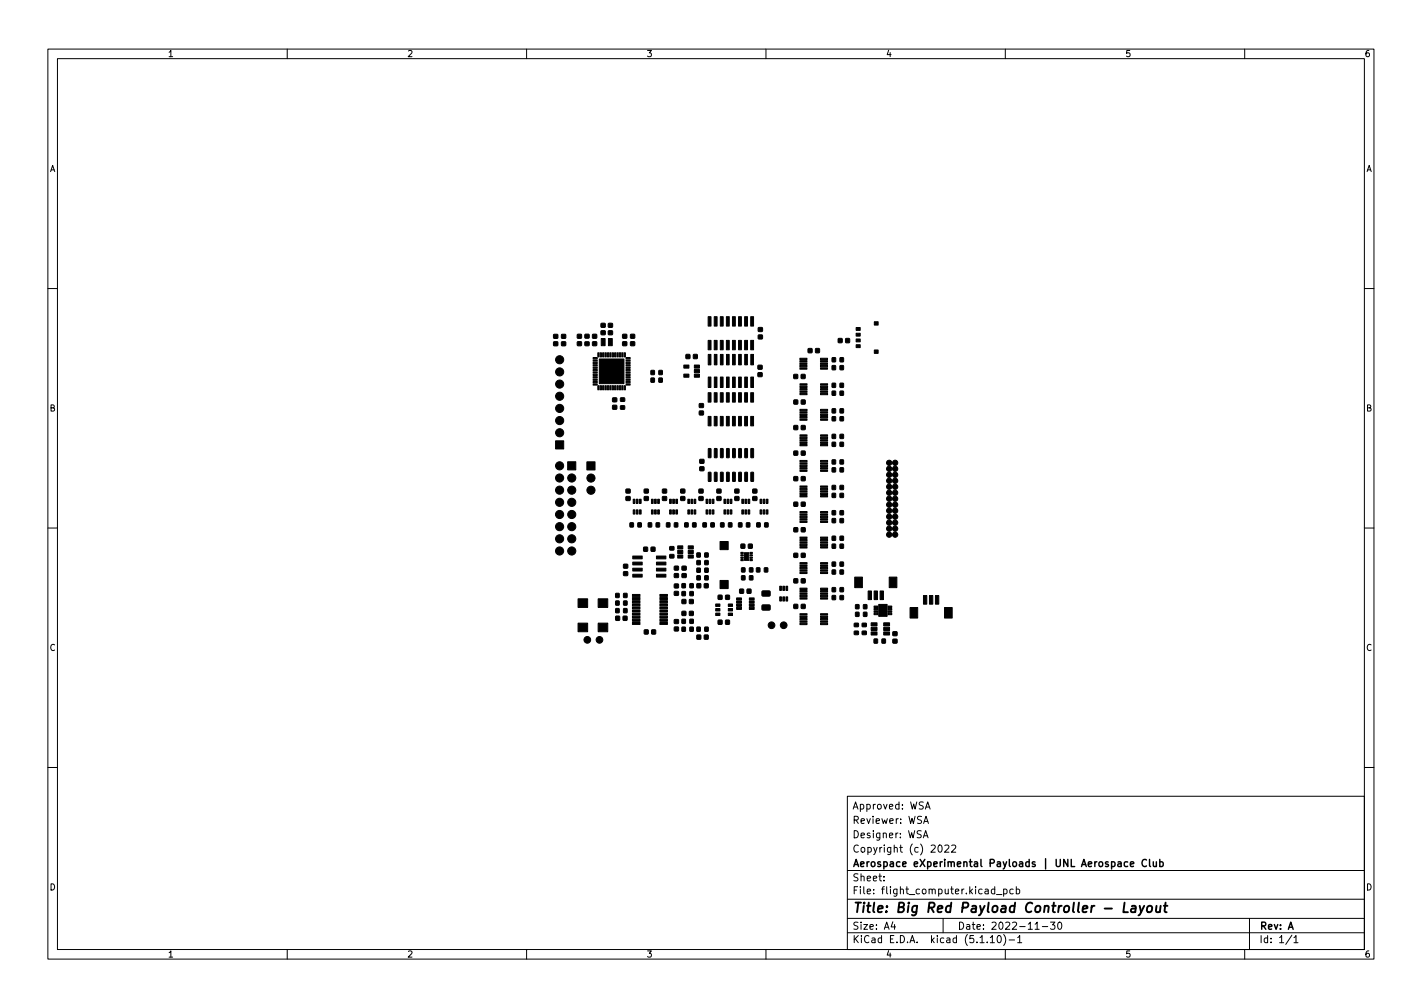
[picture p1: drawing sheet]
<svg xmlns="http://www.w3.org/2000/svg" width="297mm" height="210mm" viewBox="0 0 297 210" stroke-linecap="round" stroke-linejoin="round" font-family="sans-serif">
<defs><g id="words">
<text font-size="2.8" x="178" y="190.6">Title: Big Red Payload Controller - Layout</text>
<g font-size="2.1">
<text x="178" y="172">Reviewer: WSA</text>
<text x="178" y="169">Approved: WSA</text>
<text x="178" y="178">Copyright (c) 2022</text>
<text x="178" y="175">Designer: WSA</text>
<text x="178" y="184">Sheet:</text>
<text x="178" y="181">Aerospace eXperimental Payloads | UNL Aerospace Club</text>
<text x="178" y="186.7">File: flight_computer.kicad_pcb</text>
<text x="178" y="196.9">KiCad E.D.A. kicad (5.1.10)-1</text>
<text x="178" y="194.1">Size: A4</text>
<text x="200" y="194.1">Date: 2022-11-30</text>
<text x="263" y="194.1">Rev: A</text>
<text x="263" y="196.9">Id: 1/1</text>
</g>
<g font-size="1.8">
<text x="35" y="11.9">1</text>
<text x="85" y="11.9">2</text>
<text x="135" y="11.9">3</text>
<text x="185" y="11.9">4</text>
<text x="235" y="11.9">5</text>
<text x="285" y="11.9">6</text>
<text x="10.3" y="35.9">A</text>
<text x="285.3" y="35.9">A</text>
<text x="10.3" y="85.9">B</text>
<text x="285.3" y="85.9">B</text>
<text x="10.3" y="135.9">C</text>
<text x="285.3" y="135.9">C</text>
<text x="10.3" y="185.9">D</text>
<text x="285.3" y="185.9">D</text>
<text x="35" y="199.9">1</text>
<text x="85" y="199.9">2</text>
<text x="135" y="199.9">3</text>
<text x="185" y="199.9">4</text>
<text x="235" y="199.9">5</text>
<text x="285" y="199.9">6</text>
</g>
</g></defs>
<g fill="none" stroke="#000" stroke-width=".21">
<path d="M10 10.2h277v190.1h-277zM12 12.2h273v186.1h-273zM60 10.2v2M110 10.2v2M160 10.2v2M210 10.2v2M260 10.2v2M10 60.2h2M285 60.2h2M10 110.2h2M285 110.2h2M10 160.2h2"/>
<path d="M177 166.3h108v32h-108zM192.9 174.9l.5-1.5 .5 1.5M192.9 171.9l.5-1.5 .5 1.5M193 174.5h.7M193.1 171.5h.7M193.3 168.9l.5-1.5 .5 1.5M193.4 168.5h.7M196.1 176.6l.2-.2a.8 .8 0 0 1 .5 .8 .8 .8 0 0 1-.5 .7l-.2-.1-.2-.4zM197.4 176.6l.5-.2 .3 .5-.9 1h.9M198.8 176.6l.6-.2 .2 .5-.9 1h.9M285 160.2h2M60 198.3v2"/>
<path d="M110 198.3v2M160 198.3v2M177 194.8h108M177 191.8h108M177 187.8h108M177 181.8h108M184.6 183.8v.1M184.6 183v.1M186.5 192.5l-.4 1h1M186.9 193v1M197 191.8v3M206.9 195.8l.4-.5v1.5"/>
<path d="M206.9 196.8h.8M207.8 185.7l-.4-.1-.3 .3 .1 .7h.6M207.8 185.1v1.5M208.1 186.8h1.2M208.5 195.4l.1-.1a.8 .8 0 0 1 .6 .8 .8 .8 0 0 1-.6 .7 1 1 0 0 1-.1-1.4zM209.6 195.1a1.72 1.72 0 0 1 0 2.3M209.6 185.7l.5-.1 .3 .3-.2 .7h-.6M209.6 185.6v1.5M210 198.3v2M210.8 196.3h1.1M211.6 185.7l-.4-.1-.3 .3 .2 .7h.5M212.3 185.7l.4-.1 .3 .3-.1 .7h-.6"/>
<path d="M212.3 185.1v1.5M212.6 195.8l.4-.5v1.5M212.6 196.8h.8M216.2 194h.9M217.7 193.5h1.2M219.4 192.5h1l-.5 .6 .4 .1v.7l-.2 .1-.7-.1M221.1 192.6l.2-.1a.8 .8 0 0 1 .5 .8 .8 .8 0 0 1-.5 .7 1 1 0 0 1-.2-1.4zM260 198.3v2M261 191.8v6.5M269.9 195.3l-1.3 1.9M270.3 195.8l.4-.5v1.5M270.3 196.8h.8"/>
</g>
<path d="M234.9 188.5l-.2 2h.9M236.4 189.2h.8l-.1 1.3M237.2 189.6l-.6 .1a.4 .4 0 0 0-.4 .3 .4 .4 0 0 0 .3 .5l.6-.1M238.1 189.1l.3 1.4M239 189.1l-.9 1.8-.3 .2M239.8 189.3l.1-.1a.5 .5 0 0 1 .8 .3l-.1 .6-.2 .3a.5 .5 0 0 1-.8-.3zM241.6 189.1l-.1 1.3 .5 .1 .3-.2M242.4 189.1l-.1 1.4M243.1 189.1h.8M243.5 188.5l-.2 1.7v.2l.4 .1" fill="none" stroke="#000" stroke-width=".4"/>
<path d="M239.5 179.6a.71 .71 0 0 0-1 .5 .71 .71 0 0 0 .7 .8l.3-.1M240.1 179.4v1.3l.2 .2M240.9 179.9l.1 1h.3l.3-.1M241.6 179.9v1M242.3 179.4v1.5M235.6 180l-.5-.1-.3 .3 .2 .7h.6M236.1 180.4l.7-.1v-.3l-.5-.1-.2 .2 .1 .8h.6M242.3 180l.4-.1 .3 .3-.2 .7h-.5" fill="none" stroke="#000" stroke-width=".3"/>
<g fill="#000" stroke="#000" stroke-width=".21">
<path d="M115.7 71.4h.8v.8h-.8zM115.7 69.8h.8v.8h-.8zM117.3 69.8h.8v.8h-.8zM117.3 71.4h.8v.8h-.8zM120.6 69.8h.8v.8h-.8zM120.6 71.4h.8v.7h-.8zM122.2 71.4h.8v.7l-.8 .1zM122.2 69.8h.8v.8h-.8zM123.8 71.4h.8v.7h-.8zM123.8 69.8h.8v.8h-.8zM123.9 79.7l.9-.1v.3h-.9zM123.9 79.2l.9-.1v.3h-.9z"/>
<path d="M123.9 78.7l.9-.1v.3h-.9zM123.9 78.2l.9-.1v.3h-.9zM123.9 77.7l.9-.1v.3h-.9zM123.9 77.2l.9-.1v.3h-.9zM123.9 76.7l.9-.1v.3h-.9zM123.9 76.2l.9-.1v.3h-.9zM123.9 75.7l.9-.1v.3h-.9zM123.9 75.2l.9-.1v.3h-.9zM123.9 74.7l.9-.1v.3h-.9zM124.9 73.7h.2v.8h-.2zM125.6 70.7h.8v1.5h-.8zM125.4 73.7h.2v.8h-.2z"/>
<path d="M125.9 73.7h.2v.8h-.2zM125.6 69.1h.8v.8h-.8zM125.6 67.5h.8v.8h-.8zM126.4 73.7h.2v.8h-.2zM127.1 70.7h.8v1.5h-.8zM126.9 73.7h.2v.8h-.2zM127.4 73.7h.2v.8h-.2zM127.1 69.1h.8v.8h-.8zM127.1 67.5h.8v.8h-.8zM127.9 73.7h.2v.8h-.2zM128.4 73.7h.2v.8h-.2zM128.9 73.7h.2v.8h-.2z"/>
<path d="M129.4 73.7h.2v.8h-.2zM129.9 73.7h.2v.8h-.2zM130.4 73.7h.2v.8h-.2zM130.1 69.8h.8v.8h-.8zM130.1 71.4h.8v.7h-.8zM130.8 74.7l.8-.1v.3h-.8zM130.8 75.2l.8-.1v.3h-.8zM130.8 75.7l.8-.1v.3h-.8zM130.8 76.1h.8v.3h-.8zM130.8 76.7l.8-.1v.3h-.8zM130.8 77.1h.8v.3h-.8zM130.8 77.6h.8v.3h-.8z"/>
<path d="M130.8 78.2l.8-.1v.3h-.8zM130.8 78.7l.8-.1v.3h-.8zM130.8 79.2l.8-.1v.3h-.8zM130.8 79.7l.8-.1v.3h-.8zM131.7 69.8h.9v.8h-.9zM131.7 71.4h.9v.7h-.9zM136 77.4h.7v.8h-.7zM136 79h.7v.8h-.7zM137.6 77.4h.7v.8h-.7zM137.6 79h.7v.8h-.7zM142.8 76.2h1.1v.7h-1.1zM142.8 78.1h1.1v.7h-1.1z"/>
<path d="M143.3 74h.8v.9h-.8zM144.9 74h.7v.9h-.7zM145 78.1h1.1v.7h-1.1zM145 77.2h1.1v.6h-1.1zM145 76.2h1.1v.7h-1.1zM147.9 74h.6v2.2h-.6zM147.9 78.7h.6v2.2h-.6zM147.9 66.1h.6v2h-.6zM147.9 71.1h.6v1.9h-.6zM149.2 74h.6v2.2h-.6zM149.2 78.7h.6v2.2h-.6zM149.2 66.1h.6v2h-.6z"/>
<path d="M149.2 71.1h.6v1.9h-.6zM150.5 74h.5v2.2h-.5zM150.5 78.7h.5v2.2h-.5zM150.5 66.1h.6l-.1 2h-.5zM150.5 71.1h.6l-.1 1.9h-.5zM151.8 74h.5v2.2h-.5zM151.8 78.7h.5v2.2h-.5zM151.7 66.1h.6v2h-.6zM151.7 71.1h.6v1.9h-.6zM153 74h.6v2.2h-.6zM153 78.7h.6v2.2h-.6zM153 66.1h.6v2h-.6z"/>
<path d="M153 71.1h.6v1.9h-.6zM154.3 74h.6v2.2h-.6zM154.3 78.7h.6v2.2h-.6zM154.3 66.1h.6l-.1 2h-.5zM154.3 71.1h.6l-.1 1.9h-.5zM155.6 74h.5v2.2h-.5zM155.6 78.7h.5v2.2h-.5zM155.6 66.1h.5v2h-.6zM155.6 71.1h.5v1.9h-.6zM156.8 74h.6v2.2h-.6zM156.8 78.7h.6v2.2h-.6zM156.8 66.1h.6v2h-.6z"/>
<path d="M156.8 71.1h.6v1.9h-.6zM158.4 76.3h.8v.8h-.8zM158.4 77.8h.8v.8h-.8zM158.4 68.4h.8v.8h-.8zM158.4 70h.8v.7h-.8zM165.8 78.2h.8v.8h-.8zM167.4 78.2h.8v.8h-.8zM167.1 74.8h1.4l.1 .3h-1.5zM167.1 75.3h1.4l.1 .3h-1.5zM167.1 75.8h1.4l.1 .3h-1.5zM167.1 76.3h1.4l.1 .3h-1.5zM167.1 76.8h1.4l.1 .3h-1.5z"/>
<path d="M168.8 72.8h.8v.8h-.8zM170.4 72.8h.7v.8h-.7zM171.4 76.8h1.4l.1 .3h-1.5zM171.4 76.3h1.4l.1 .3h-1.5zM171.4 75.8h1.4l.1 .3h-1.5zM171.4 75.3h1.4l.1 .3h-1.5zM171.4 74.8h1.4l.1 .3h-1.5zM173.8 80h.7v.9h-.7zM173.8 76.3l.7 .1v.8h-.7zM173.8 74.7h.7v.8h-.7zM175.1 70.7h.8v.8h-.8zM175.5 80h.7v.9h-.7z"/>
<path d="M175.5 76.3l.7 .1v.8h-.7zM175.5 74.7h.7v.8h-.7zM176.7 70.7h.7v.8h-.7zM178.8 72h.9v.6h-.9zM178.8 70.8h.9v.6h-.9zM178.8 69.6h.9v.6h-.9zM178.8 68.4h.9v.6h-.9zM182.6 73.1h.8v.7h-.8zM182.6 67.2h.8v.7h-.8zM116.1 92h1.7v1.7h-1.7zM118.6 96.4h1.7v1.7h-1.7zM122.6 96.4h1.7v1.7h-1.7z"/>
<path d="M123.9 80.2l.9-.1v.3h-.9zM124.9 80.5h.2v.9h-.2zM125.2 75h5.1v5.1h-5.1zM125.4 80.5h.2v.9h-.2zM125.9 80.5h.2v.9h-.2zM126.4 80.5h.2v.9h-.2zM126.9 80.5h.2v.9h-.2zM127.4 80.5h.2v.9h-.2zM127.9 80.5h.2v.9h-.2zM128.4 80.5h.2v.9h-.2zM128 83.1h.8v.8h-.8zM128 84.6h.8v.8h-.8z"/>
<path d="M128.9 80.5h.2v.9h-.2zM129.4 80.5h.2v.9h-.2zM129.9 80.5h.2v.9h-.2zM129.6 84.7h.8l.1 .7h-.9zM129.6 83.1h.8l.1 .7h-.9zM130.4 80.5h.2v.9h-.2zM130.8 80.2l.8-.1v.3h-.8zM146.1 85.8h.8v.8h-.8zM146.1 84.3h.8v.8h-.8zM146.2 97.5h.8v.8h-.8zM146.2 95.9h.8v.8h-.8zM148 93.7l.5 .1v1.7l-.1 .1-.5-.1z"/>
<path d="M148 98.6l.5 .1v1.7l-.1 .1-.5-.1zM147.9 87h.6v1.9h-.6zM147.9 82h.6v2l-.6-.1zM149.2 93.7l.6 .1v1.7l-.1 .1-.5-.1zM149.2 98.6l.6 .1v1.7l-.1 .1-.5-.1zM149.2 87h.6v1.9h-.6zM149.2 82h.6v2l-.6-.1zM150.5 93.7l.6 .1v1.7l-.1 .1-.5-.1zM150.5 98.6l.6 .1v1.7l-.1 .1-.5-.1zM150.5 87h.6l-.1 1.9h-.5zM150.5 82h.6l-.1 2-.5-.1zM151.8 93.7l.5 .1v1.7l-.1 .1-.5-.1z"/>
<path d="M151.8 98.6l.5 .1v1.7l-.1 .1-.5-.1zM151.7 87h.6v1.9h-.6zM151.7 82h.6v2l-.6-.1zM153.1 93.7l.5 .1v1.7l-.1 .1-.5-.1zM153.1 98.6l.5 .1v1.7l-.1 .1-.5-.1zM153 87h.6v1.9h-.6zM153 82h.6v2l-.6-.1zM154.3 93.7l.6 .1v1.7l-.1 .1-.5-.1zM154.3 98.6l.6 .1v1.7l-.1 .1-.5-.1zM154.3 87h.6l-.1 1.9h-.5zM154.3 82h.6l-.1 2-.5-.1zM155.6 93.7l.6 .1v1.7l-.2 .1-.4-.1z"/>
<path d="M155.6 98.6l.6 .1v1.7l-.2 .1-.4-.1zM155.6 87h.5v1.9h-.6zM155.6 82h.5v2l-.6-.1zM156.9 93.7l.5 .1v1.7l-.1 .1-.5-.1zM156.9 98.6l.5 .1v1.7l-.1 .1-.5-.1zM156.8 87h.6v1.9h-.6zM156.8 82h.6v2l-.6-.1zM165.8 94.2h.8v.8h-.8zM165.8 88.9h.8v.8h-.8zM165.8 83.5h.8v.9h-.8zM165.8 99.5h.8v.9h-.8zM167.4 94.2h.8v.8h-.8z"/>
<path d="M167.4 88.9h.8v.8h-.8zM167.4 83.5h.8v.9h-.8zM167.4 99.5h.8v.9h-.8zM167.1 96.1h1.5v.3h-1.5zM167.1 96.6h1.5v.3h-1.5zM167.1 97.1h1.5v.3h-1.5zM167.1 97.6h1.5v.3h-1.5zM167.1 98.1h1.5v.3h-1.5zM167.1 90.8h1.5v.3h-1.5zM167.1 91.3h1.5v.3h-1.5zM167.1 91.8h1.5v.3h-1.5zM167.1 92.3h1.5v.3h-1.5z"/>
<path d="M167.1 92.8h1.5v.3h-1.5zM167.1 85.5h1.5v.2h-1.5zM167.1 86h1.5v.2h-1.5zM167.1 86.5h1.5v.2h-1.5zM167.1 87h1.5v.2h-1.5zM167.1 87.5h1.5v.2h-1.5zM167.1 80.1h1.5v.3h-1.5zM167.1 80.6h1.5v.3h-1.5zM167.1 81.1h1.5v.3h-1.5zM167.1 81.6h1.5v.3h-1.5zM167.1 82.1h1.5v.3h-1.5zM171.4 98.1h1.5v.3h-1.5z"/>
<path d="M171.4 97.6h1.5v.3h-1.5zM171.4 97.1h1.5v.3h-1.5zM171.4 96.6h1.5v.3h-1.5zM171.4 96.1h1.5v.3h-1.5zM171.4 92.8h1.5v.3h-1.5zM171.4 92.3h1.5v.3h-1.5zM171.4 91.8h1.5v.3h-1.5zM171.4 91.3h1.5v.3h-1.5zM171.4 90.8h1.5v.3h-1.5zM171.4 87.5h1.5v.2h-1.5zM171.4 87h1.5v.2h-1.5zM171.4 86.5h1.5v.2h-1.5z"/>
<path d="M171.4 86h1.5v.2h-1.5zM171.4 85.5h1.5v.2h-1.5zM171.4 82.1h1.5v.3h-1.5zM171.4 81.6h1.5v.3h-1.5zM171.4 81.1h1.5v.3h-1.5zM171.4 80.6h1.5v.3h-1.5zM171.4 80.1h1.5v.3h-1.5zM173.8 97.7h.7v.8h-.7zM173.8 96h.7v.9h-.7zM173.8 92.4h.7v.8h-.7zM173.8 90.7h.7v.8h-.7zM173.8 87h.7v.9l-.7-.1z"/>
<path d="M173.8 85.4h.7v.8h-.7zM173.8 81.7h.7v.8h-.7zM175.5 97.7h.7v.8h-.7zM175.5 96h.7v.9h-.7zM175.5 92.4h.7v.8h-.7zM175.5 90.7h.7v.8h-.7zM175.5 87h.7v.9l-.7-.1zM175.5 85.4h.7v.8h-.7zM175.5 81.7h.7v.8h-.7zM130.3 119.4h.8v.8h-.8zM130.3 117.8h.8v.8h-.8zM130.8 103.7h.8v.8h-.8z"/>
<path d="M130.8 102.1h.8v.8h-.8zM131.6 109.2h.7v.8h-.7zM132.3 104.2h.3v.9h-.3zM132.3 106.5h.3v.8h-.3zM132.9 104.2h.4v.9h-.4zM132.9 106.5h.4v.8h-.4zM133.3 109.2h.7l-.1 .8h-.7zM133.6 104.2h.3v.9h-.3zM133.6 106.5h.3v.8h-.3zM132.2 119.9h1.9v.6h-1.9zM132.2 118.6h1.9v.6h-1.9zM132.2 117.4h1.9v.5l-1.9 .1z"/>
<path d="M132.2 116.1h1.9v.6h-1.9zM134.5 114.3h.7v.8h-.7zM134.6 103.7h.8v.8h-.8zM134.6 102.1h.8v.8h-.8zM135.4 109.2h.7v.8h-.7zM136.1 104.2h.3v.9h-.3zM136.1 106.5h.3v.8h-.3zM136 114.3h.8v.8h-.8zM136.7 104.2h.4v.9h-.4zM136.7 106.5h.4v.8h-.4zM137.1 109.2h.7l-.1 .8h-.6zM137.4 104.2h.3v.9h-.3z"/>
<path d="M137.4 106.5h.3v.8h-.3zM137.1 116.1h2v.6h-1.9zM137.1 117.4h2v.5l-1.9 .1zM137.1 118.6h2v.6h-1.9zM137.1 119.9h2v.6h-1.9zM138.4 103.7h.8v.8h-.8zM138.4 102.1h.8v.8h-.8zM139.2 109.2h.7v.8h-.7zM139.9 104.2h.3v.9h-.3zM139.9 106.5h.3v.8h-.3zM139.9 115.8h.8l.1 .7h-.9zM139.9 114.1h.8l.1 .7h-.9z"/>
<path d="M140.5 104.2h.4v.9h-.4zM140.5 106.5h.4v.8h-.4zM140.9 109.2h.7v.8h-.7zM141.2 104.2h.3v.9h-.3zM141.2 106.5h.3v.8h-.3zM140.9 119.8h.8v.8h-.8zM140.9 118.2h.8v.8h-.8zM141.6 114.9h1v.7h-1zM141.6 115.9h1v.6h-1zM141.6 114h1v.6h-1zM142.2 103.7h.8v.8h-.8zM142.2 102.1h.8v.8h-.8z"/>
<path d="M142.5 119.8h.8v.8h-.8zM142.5 118.2h.8v.8h-.8zM143 109.2h.7v.8h-.7zM143.7 104.2h.3v.9h-.3zM143.7 106.5h.3v.8h-.3zM144.3 104.2h.4v.9h-.4zM144.3 106.5h.4v.8h-.4zM143.8 114h1v.6h-1zM143.8 114.9h1v.7h-1zM143.8 115.9h1v.6h-1zM144.7 109.2h.7v.8h-.7zM145 104.2h.3v.9h-.3z"/>
<path d="M145 106.5h.3v.8h-.3zM145.6 117.1h.7v.8h-.7zM145.6 118.6l.7 .1v.8h-.7zM145.6 115.5h.7v.8h-.7zM146 103.7h.8v.8h-.8zM146 102.1h.8v.8h-.8zM146.9 109.2h.6v.8h-.7zM147.2 117.1h.7v.8h-.7zM147.2 118.6l.7 .1v.8h-.7zM147.2 115.5h.7v.8h-.7zM147.5 104.2h.3v.9h-.3zM147.5 106.5h.3v.8h-.3z"/>
<path d="M148.1 104.2h.4v.9h-.4zM148.1 106.5h.4v.8h-.4zM148.5 109.2h.7v.8h-.7zM148.8 104.2h.3v.9h-.3zM148.8 106.5h.3v.8h-.3zM149.8 103.7h.8v.8h-.8zM149.8 102.1h.8v.8h-.8zM150.5 109.2h.7v.8h-.7zM151.2 104.2h.4v.9h-.4zM151.2 106.5h.4v.8h-.4zM150.4 113.1h1.7v1.7h-1.7zM151.9 104.2h.3v.9h-.3z"/>
<path d="M151.9 106.5h.3v.8h-.3zM152.2 109.2h.7v.8h-.7zM152.5 104.2h.4v.9h-.4zM152.5 106.5h.4v.8h-.4zM153.5 103.7h.8v.8h-.8zM153.5 102.1h.8v.8h-.8zM154.8 116.8h.5v.3h-.5zM154.8 115.8h.5v.3h-.5zM154.8 115.3h.5v.3h-.5zM154.8 116.3h.5v.3h-.5zM154.3 109.2h.7l-.1 .8h-.6zM155 104.2h.3v.9h-.3z"/>
<path d="M155 106.5h.3v.8h-.3zM154.8 113.6h.8v.8h-.8zM154.9 118.6h.7v.8h-.7zM155.5 115.4h.9v1.6h-.9zM155.6 104.2h.4v.9h-.4zM155.6 106.5h.4v.8h-.4zM155.9 109.2h.7v.8h-.7zM156.3 104.2h.3v.9h-.3zM156.3 106.5h.3v.8h-.3zM156.7 116.3h.5v.3h-.5zM156.7 116.8h.5v.3h-.5zM156.7 115.3h.5v.3h-.5z"/>
<path d="M156.7 115.8h.5v.3h-.5zM156.3 113.6h.8v.8h-.8zM156.6 118.6h.7l-.1 .8h-.6zM157.3 103.7h.8v.8h-.8zM157.3 102.1h.8v.8h-.8zM158 118.6h.7v.8h-.7zM158.1 109.2h.7v.8h-.7zM158.8 104.2h.3v.9h-.3zM158.8 106.5h.3v.8h-.3zM159.4 104.2h.4v.9h-.4zM159.4 106.5h.4v.8h-.4zM159.7 118.6h.7l-.1 .8h-.6z"/>
<path d="M159.7 109.2h.7v.8h-.7zM160.1 104.2h.3v.9h-.3zM160.1 106.5h.3v.8h-.3zM165.8 104.9h.8v.8h-.8zM165.8 110.2h.8v.8h-.8zM165.8 115.5h.8v.9h-.8zM167.4 104.9h.8v.8h-.8zM167.4 110.2h.8v.8h-.8zM167.4 115.5h.8v.9h-.8zM167.1 117.5h1.5v.2l-1.5 .1zM167.1 118h1.5v.2l-1.5 .1zM167.1 118.5h1.5v.2l-1.5 .1z"/>
<path d="M167.1 119h1.5v.2l-1.5 .1zM167.1 119.5h1.5v.2l-1.5 .1zM167.1 112.1h1.5v.3h-1.5zM167.1 112.6h1.5v.3h-1.5zM167.1 113.1h1.5v.3h-1.5zM167.1 113.6h1.5v.3h-1.5zM167.1 114.1h1.5v.3h-1.5zM167.1 106.8h1.5v.3h-1.5zM167.1 107.3h1.5v.3h-1.5zM167.1 107.8h1.5v.3h-1.5zM167.1 108.3h1.5v.3h-1.5zM167.1 108.8h1.5v.3h-1.5z"/>
<path d="M167.1 101.5h1.5v.2l-1.5 .1zM167.1 102h1.5v.2l-1.5 .1zM167.1 102.5h1.5v.2l-1.5 .1zM167.1 103h1.5v.2l-1.5 .1zM167.1 103.5h1.5v.2l-1.5 .1zM171.4 119.5h1.5v.2l-1.5 .1zM171.4 119h1.5v.2l-1.5 .1zM171.4 118.5h1.5v.2l-1.5 .1zM171.4 118h1.5v.2l-1.5 .1zM171.4 117.5h1.5v.2l-1.5 .1zM171.4 114.1h1.5v.3h-1.5zM171.4 113.6h1.5v.3h-1.5z"/>
<path d="M171.4 113.1h1.5v.3h-1.5zM171.4 112.6h1.5v.3h-1.5zM171.4 112.1h1.5v.3h-1.5zM171.4 108.8h1.5v.3h-1.5zM171.4 108.3h1.5v.3h-1.5zM171.4 107.8h1.5v.3h-1.5zM171.4 107.3h1.5v.3h-1.5zM171.4 106.8h1.5v.3h-1.5zM171.4 103.5h1.5v.2l-1.5 .1zM171.4 103h1.5v.2l-1.5 .1zM171.4 102.5h1.5v.2l-1.5 .1zM171.4 102h1.5v.2l-1.5 .1z"/>
<path d="M171.4 101.5h1.5v.2l-1.5 .1zM173.8 119h.7v.9l-.7-.1zM173.8 117.4h.7v.8h-.7zM173.8 113.6h.7v.9l-.7-.1zM173.8 112h.7v.8h-.7zM173.8 108.3h.7v.8h-.7zM173.8 106.6l.7 .1v.8h-.7zM173.8 103h.7v.9l-.7-.1zM173.8 101.4h.7v.8h-.7zM175.5 119h.7v.9l-.7-.1zM175.5 117.4h.7v.8h-.7zM175.5 113.6h.7v.9l-.7-.1z"/>
<path d="M175.5 112h.7v.8h-.7zM175.5 108.3h.7v.8h-.7zM175.5 106.6l.7 .1v.8h-.7zM175.5 103h.7v.9l-.7-.1zM175.5 101.4h.7v.8h-.7zM120.8 125h2v1.8h-2zM120.8 130.1h2v1.8h-2zM125 125h2v1.8h-2zM125 130.1h2v1.8h-2zM128.6 123.9h.7v.9l-.7-.1zM128.6 127.1h.7v.8h-.7zM128.6 125.5h.7v.8h-.7z"/>
<path d="M128.6 128.7h.8v.8h-.8zM130.2 128.7h.8v.8h-.8zM130.3 123.9h.7l-.1 .9-.6-.1zM130.3 127.1h.7l-.1 .8h-.6zM130.3 125.5h.7l-.1 .8h-.6zM132.1 130h1.6v.4h-1.6zM132.1 129.3h1.6v.4h-1.6zM132.1 128.7h1.6v.4h-1.6zM132.1 128h1.6v.4h-1.6zM132.1 127.4h1.6v.4h-1.6zM132.1 126.7h1.6v.4h-1.6zM132.1 126.1h1.6v.4h-1.6z"/>
<path d="M132.1 125.4h1.6v.4h-1.6zM132.1 124.8h1.6v.4h-1.6zM132.1 124.1h1.6v.4h-1.6zM134.6 131.5h.8v.9h-.8zM136.2 131.5h.7v.9h-.7zM137.9 124.1h1.5v.4h-1.5zM137.9 124.8h1.5v.4h-1.5zM137.9 125.4h1.5v.4h-1.5zM137.9 126.1h1.5v.4h-1.5zM137.9 126.7h1.5v.4h-1.5zM137.9 127.4h1.5v.4h-1.5zM137.9 128h1.5v.4h-1.5z"/>
<path d="M137.9 128.7h1.5v.4h-1.5zM137.9 129.3h1.5v.4h-1.5zM137.9 130h1.5v.4h-1.5zM140.9 123.5h.8v.8h-.8zM140.9 122h.8v.7h-.8zM140.9 129.4h.8v.8h-.8zM140.9 130.9h.8v.8h-.8zM142.5 123.5h.7l-.1 .9-.6-.1zM142.5 121.9h.7l-.1 .8h-.6zM142.5 129.3h.7l-.1 .9-.6-.1zM142.5 131h.7l-.1 .8h-.6zM142.5 125.2h.7v.8h-.7z"/>
<path d="M142.5 127.7h.7v.8h-.7zM144 125.2h.8v.8h-.8zM144 127.7h.8v.8h-.8zM144.1 123.5h.7v.9l-.7-.1zM144.1 121.9h.7v.8h-.7zM144.1 129.3h.7v.9l-.7-.1zM144.1 131h.7v.8h-.7zM145.6 120.2h.7v.9l-.7-.1zM145.6 131h.7v.8h-.7zM145.6 121.9h.8v.8h-.8zM145.6 132.6h.8v.8h-.8zM147.1 121.9h.8v.8h-.8z"/>
<path d="M147.1 132.6h.8v.8h-.8zM147.2 120.2h.7v.9l-.7-.1zM147.2 131h.7v.8h-.7zM149.5 128h.9v.5h-.9zM149.5 127.1h.9v.5h-.9zM149.5 126.1h.9v.5h-.9zM150.4 121.2h1.7v1.7h-1.7zM150 124.3h.8v.8h-.8zM150 129.5h.8v.8h-.8zM152.1 126.1h.9v.5h-.9zM152.1 127.1h.9v.5h-.9zM152.1 128h.9v.5h-.9z"/>
<path d="M151.6 124.3h.8v.8h-.8zM151.6 129.5h.8v.8h-.8zM153.9 126.8h1v.4h-1zM153.9 126.1h1v.5h-1zM153.9 125.5h1v.4h-1zM153.9 124.8h1v.5h-1zM154.5 123h.8v.8h-.8zM154.9 120.2h.7v.9l-.7-.1zM156.5 124.8h1v.5h-1zM156.5 125.5h1v.4h-1zM156.5 126.1h1v.5h-1zM156.5 126.8h1v.4h-1z"/>
<path d="M156.1 123h.7v.8h-.7zM156.6 120.2h.7l-.1 .9-.6-.1zM159.2 126.4l1.6-.1 .1 .2v.8l-.2 .1h-1.4l-.2-.2zM159.2 123.4h1.6l.1 .2v.7l-.2 .2h-1.4l-.2-.2zM162.9 124.6h.3v.9h-.3zM162.9 122.4h.3v.9h-.3zM163.5 124.6h.4v.9h-.4zM163.5 122.4h.4v.9h-.4zM164.2 124.6h.3v.9h-.3zM164.2 122.4h.3v.9h-.3zM165.8 126.2h.8v.8h-.8zM165.8 120.9h.8v.8h-.8z"/>
<path d="M167.4 126.2h.8v.8h-.8zM167.4 120.9h.8v.8h-.8zM167.1 122.8h1.5v.3h-1.5zM167.1 123.3h1.5v.3h-1.5zM167.1 123.8h1.5v.3h-1.5zM167.1 124.3h1.5v.3h-1.5zM167.1 124.8h1.5v.3h-1.5zM167.1 128.1h1.5v.3h-1.5zM167.1 128.6h1.5v.3h-1.5zM167.1 129.1h1.5v.3h-1.5zM167.1 129.6h1.5v.3h-1.5zM167.1 130.1h1.5v.3h-1.5z"/>
<path d="M171.4 124.8h1.5v.3h-1.5zM171.4 124.3h1.5v.3h-1.5zM171.4 123.8h1.5v.3h-1.5zM171.4 123.3h1.5v.3h-1.5zM171.4 122.8h1.5v.3h-1.5zM171.4 130.1h1.5v.3h-1.5zM171.4 129.6h1.5v.3h-1.5zM171.4 129.1h1.5v.3h-1.5zM171.4 128.6h1.5v.3h-1.5zM171.4 128.1h1.5v.3h-1.5zM173.8 124.4h.7v.8h-.7zM173.8 122.7h.7v.9l-.7-.1z"/>
<path d="M175.5 124.4h.7v.8h-.7zM175.5 122.7h.7v.9l-.7-.1zM178.5 131.8h.8v.7h-.8zM178.5 130.1h.8v.7h-.8zM178.7 126.3h.7v.8h-.7zM178.7 127.8l.7 .1v.8h-.7zM178.5 120.5h1.6v2.2h-1.6zM180.1 131.8h.8l.1 .7h-.9zM180.1 130.1h.8l.1 .7h-.9zM180.4 126.3h.7l-.1 .8h-.6zM180.4 127.8l.7 .1-.1 .8h-.6zM182 131.9h1.2v.7h-1.2z"/>
<path d="M182 131h1.2v.6h-1.2zM182 130h1.2v.7h-1.2zM181.3 123.4h.7v1.8h-.7zM182.6 128h.8v.3h-.8zM182.6 127.5h.8v.3h-.8zM182.6 127h.8v.3h-.8zM182.6 126.5h.8v.3h-.8zM182.6 133.4l.7 .1v.8h-.7zM182.6 123.4h.7v1.8h-.7zM183.6 126.2h1.7v2.5h-1.7zM183.8 123.4h.7v1.8h-.7zM184.6 130h1.2v.7h-1.2z"/>
<path d="M184.6 131h1.2v.6h-1.2zM184.6 131.9h1.2v.7h-1.2zM184.3 133.4l.6 .1v.8h-.7zM185.5 126.5h.8v.3h-.8zM185.5 127h.8v.3h-.8zM185.5 127.5h.8v.3h-.8zM185.5 128h.8v.3h-.8zM186.5 131.9h.9v.8h-.9zM186.5 133.5h.9v.7h-.9zM185.7 120.5h1.6v2.2h-1.6zM190.1 126.8h1.6v2.2h-1.6zM192.9 124.3h.7v1.8h-.7z"/>
<path d="M194.2 124.3h.7v1.8h-.7zM195.4 124.3h.7v1.8h-.7zM197.3 126.8h1.6v2.2h-1.6z"/>
<circle cx="116.9" cy="77.7" r=".85"/>
<circle cx="116.9" cy="75.1" r=".85"/>
<circle cx="116.9" cy="99.8" r=".85"/>
<circle cx="116.9" cy="97.3" r=".85"/>
<circle cx="116.9" cy="82.7" r=".85"/>
<circle cx="116.9" cy="85.3" r=".85"/>
<circle cx="116.9" cy="80.2" r=".85"/>
<circle cx="116.9" cy="87.8" r=".85"/>
<circle cx="116.9" cy="90.4" r=".85"/>
<circle cx="119.4" cy="99.8" r=".85"/>
<circle cx="123.4" cy="99.8" r=".85"/>
<circle cx="185.7" cy="99.1" r=".55"/>
<circle cx="185.7" cy="96.6" r=".55"/>
<circle cx="185.7" cy="97.9" r=".55"/>
<circle cx="187" cy="99.1" r=".55"/>
<circle cx="187" cy="96.6" r=".55"/>
<circle cx="187" cy="97.9" r=".55"/>
<circle cx="116.9" cy="112.5" r=".85"/>
<circle cx="116.9" cy="115" r=".85"/>
<circle cx="116.9" cy="102.3" r=".85"/>
<circle cx="116.9" cy="110" r=".85"/>
<circle cx="116.9" cy="107.4" r=".85"/>
<circle cx="116.9" cy="104.9" r=".85"/>
<circle cx="119.4" cy="115" r=".85"/>
<circle cx="119.4" cy="102.3" r=".85"/>
<circle cx="119.4" cy="110" r=".85"/>
<circle cx="119.4" cy="104.9" r=".85"/>
<circle cx="119.4" cy="112.5" r=".85"/>
<circle cx="119.4" cy="107.4" r=".85"/>
<circle cx="123.4" cy="102.4" r=".85"/>
<circle cx="185.7" cy="109.1" r=".55"/>
<circle cx="185.7" cy="104.1" r=".55"/>
<circle cx="185.7" cy="106.6" r=".55"/>
<circle cx="185.7" cy="101.6" r=".55"/>
<circle cx="185.7" cy="111.6" r=".55"/>
<circle cx="185.7" cy="110.4" r=".55"/>
<circle cx="185.7" cy="105.4" r=".55"/>
<circle cx="185.7" cy="100.4" r=".55"/>
<circle cx="185.7" cy="107.9" r=".55"/>
<circle cx="185.7" cy="102.9" r=".55"/>
<circle cx="187" cy="109.1" r=".55"/>
<circle cx="187" cy="104.1" r=".55"/>
<circle cx="187" cy="111.6" r=".55"/>
<circle cx="187" cy="106.6" r=".55"/>
<circle cx="187" cy="101.6" r=".55"/>
<circle cx="187" cy="107.9" r=".55"/>
<circle cx="187" cy="110.4" r=".55"/>
<circle cx="187" cy="105.4" r=".55"/>
<circle cx="187" cy="102.9" r=".55"/>
<circle cx="187" cy="100.4" r=".55"/>
<circle cx="122.7" cy="133.6" r=".7"/>
<circle cx="125.2" cy="133.6" r=".7"/>
<circle cx="161.2" cy="130.6" r=".7"/>
<circle cx="163.7" cy="130.6" r=".7"/>
</g>
<use href="#words"/>
</svg>
